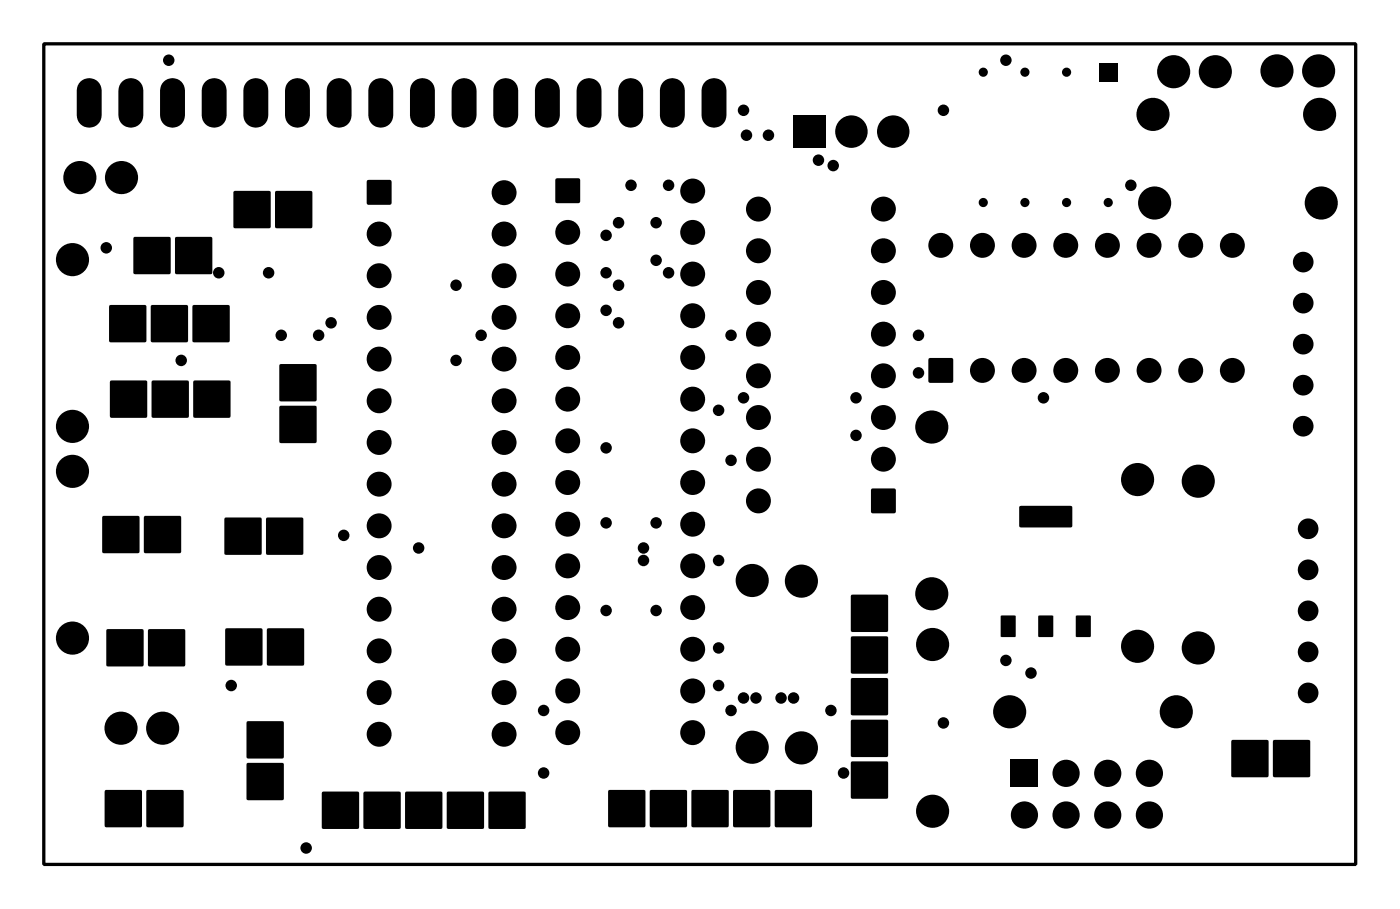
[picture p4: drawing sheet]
<svg xmlns="http://www.w3.org/2000/svg" width="85mm" height="55mm" viewBox="0 0 85 55" stroke-linecap="round" stroke-linejoin="round" font-family="sans-serif">
<g fill="#000">
<path d="M4.9 5a.76 .76 0 0 1 .8-.2 .76 .76 0 0 1 .5 .7v1.5a.76 .76 0 0 1-.8 .8 .76 .76 0 0 1-.7-.8v-1.5z" fill-rule="evenodd"/>
<path d="M7.4 5a.76 .76 0 0 1 .9-.2 .76 .76 0 0 1 .4 .7v1.5a.76 .76 0 0 1-.7 .8 .76 .76 0 0 1-.8-.8v-1.5z" fill-rule="evenodd"/>
<path d="M8.2 14.5h2.2v2.2h-2.2z" fill-rule="evenodd"/>
<path d="M10 5a.76 .76 0 0 1 .8-.2 .76 .76 0 0 1 .5 .7v1.5a.76 .76 0 0 1-.8 .8 .76 .76 0 0 1-.7-.8v-1.5z" fill-rule="evenodd"/>
<path d="M10.7 14.5h2.2v2.2h-2.2z" fill-rule="evenodd"/>
<path d="M12.5 5a.76 .76 0 0 1 .8-.2 .76 .76 0 0 1 .5 .7v1.5a.76 .76 0 0 1-.7 .8 .76 .76 0 0 1-.8-.8v-1.5z" fill-rule="evenodd"/>
<path d="M14.3 11.7h2.2v2.2h-2.2z" fill-rule="evenodd"/>
<path d="M15.1 5a.76 .76 0 0 1 .8-.2 .76 .76 0 0 1 .5 .7v1.5a.76 .76 0 0 1-.8 .8 .76 .76 0 0 1-.8-.8v-1.5z" fill-rule="evenodd"/>
<path d="M16.8 11.7h2.2v2.2h-2.2z" fill-rule="evenodd"/>
<path d="M17.6 5a.76 .76 0 0 1 .8-.2 .76 .76 0 0 1 .5 .7v1.5a.76 .76 0 0 1-.8 .8 .76 .76 0 0 1-.7-.8v-1.5z" fill-rule="evenodd"/>
<path d="M20.1 5a.76 .76 0 0 1 .9-.2 .76 .76 0 0 1 .4 .7v1.5a.76 .76 0 0 1-.7 .8 .76 .76 0 0 1-.8-.8v-1.5z" fill-rule="evenodd"/>
<path d="M22.4 11h1.4v1.4h-1.4z" fill-rule="evenodd"/>
<path d="M22.7 5a.76 .76 0 0 1 .8-.2 .76 .76 0 0 1 .5 .7v1.5a.76 .76 0 0 1-.8 .8 .76 .76 0 0 1-.7-.8v-1.5z" fill-rule="evenodd"/>
<path d="M25.2 5a.76 .76 0 0 1 .8-.2 .76 .76 0 0 1 .5 .7v1.5a.76 .76 0 0 1-.7 .8 .76 .76 0 0 1-.8-.8v-1.5z" fill-rule="evenodd"/>
<path d="M27.8 5a.76 .76 0 0 1 .8-.2 .76 .76 0 0 1 .5 .7v1.5a.76 .76 0 0 1-.8 .8 .76 .76 0 0 1-.8-.8v-1.5z" fill-rule="evenodd"/>
<path d="M30.3 5a.76 .76 0 0 1 .8-.2 .76 .76 0 0 1 .5 .7v1.5a.76 .76 0 0 1-.8 .8 .76 .76 0 0 1-.7-.8v-1.5z" fill-rule="evenodd"/>
<path d="M32.8 5a.76 .76 0 0 1 .9-.2 .76 .76 0 0 1 .4 .7v1.5a.76 .76 0 0 1-.7 .8 .76 .76 0 0 1-.8-.8v-1.5z" fill-rule="evenodd"/>
<path d="M33.9 10.9h1.4v1.4h-1.4z" fill-rule="evenodd"/>
<path d="M35.4 5a.76 .76 0 0 1 .8-.2 .76 .76 0 0 1 .5 .7v1.5a.76 .76 0 0 1-.8 .8 .76 .76 0 0 1-.7-.8v-1.5z" fill-rule="evenodd"/>
<path d="M37.9 5a.76 .76 0 0 1 .8-.2 .76 .76 0 0 1 .5 .7v1.5a.76 .76 0 0 1-.7 .8 .76 .76 0 0 1-.8-.8v-1.5z" fill-rule="evenodd"/>
<path d="M40.5 5a.76 .76 0 0 1 .8-.2 .76 .76 0 0 1 .5 .7v1.5a.76 .76 0 0 1-.8 .8 .76 .76 0 0 1-.8-.8v-1.5z" fill-rule="evenodd"/>
<path d="M43 5a.76 .76 0 0 1 .8-.2 .76 .76 0 0 1 .5 .7v1.5a.76 .76 0 0 1-.8 .8 .76 .76 0 0 1-.7-.8v-1.5z" fill-rule="evenodd"/>
<path d="M48.4 7h2v2h-2z" fill-rule="evenodd"/>
<path d="M67 3.8h1.1v1.2h-1.1z" fill-rule="evenodd"/>
<path d="M6.3 31.5h2.2v2.2h-2.2z" fill-rule="evenodd"/>
<path d="M6.5 38.4h2.2v2.2h-2.2z" fill-rule="evenodd"/>
<path d="M6.7 18.6h2.2v2.2h-2.2z" fill-rule="evenodd"/>
<path d="M6.7 23.2h2.2v2.2h-2.2z" fill-rule="evenodd"/>
<path d="M8.8 31.5h2.2v2.2h-2.2z" fill-rule="evenodd"/>
<path d="M9 38.4h2.3v2.2h-2.3z" fill-rule="evenodd"/>
<path d="M9.2 18.6h2.2v2.2h-2.2z" fill-rule="evenodd"/>
<path d="M9.3 23.2h2.2v2.2h-2.2z" fill-rule="evenodd"/>
<path d="M13.7 31.6h2.2v2.2h-2.2z" fill-rule="evenodd"/>
<path d="M13.8 38.3h2.2v2.2h-2.2z" fill-rule="evenodd"/>
<path d="M11.8 18.6h2.2v2.2h-2.2z" fill-rule="evenodd"/>
<path d="M11.8 23.2h2.2v2.2h-2.2z" fill-rule="evenodd"/>
<path d="M16.2 31.6h2.3v2.2h-2.3z" fill-rule="evenodd"/>
<path d="M16.3 38.3h2.2v2.2h-2.2z" fill-rule="evenodd"/>
<path d="M17.1 24.7h2.2v2.3h-2.2z" fill-rule="evenodd"/>
<path d="M17.1 22.2h2.2v2.2h-2.2z" fill-rule="evenodd"/>
<path d="M53.1 29.8h1.5v1.4h-1.5z" fill-rule="evenodd"/>
<path d="M51.9 36.3h2.2v2.2h-2.2z" fill-rule="evenodd"/>
<path d="M51.9 38.8h2.2v2.2h-2.2z" fill-rule="evenodd"/>
<path d="M56.6 21.8h1.5v1.5h-1.5z" fill-rule="evenodd"/>
<path d="M61 37.5h.9v1.3h-.9z" fill-rule="evenodd"/>
<path d="M62.2 30.8h3.1l.1 1.3h-.1h-3.1z" fill-rule="evenodd"/>
<path d="M63.3 37.5h.9v1.3h-.9z" fill-rule="evenodd"/>
<path d="M65.6 37.5h.9v1.3h-.9z" fill-rule="evenodd"/>
<path d="M6.4 48.2h2.2v2.2h-2.2z" fill-rule="evenodd"/>
<path d="M8.9 48.2h2.3v2.2h-2.3z" fill-rule="evenodd"/>
<path d="M15.1 46.5h2.2v2.2h-2.2z" fill-rule="evenodd"/>
<path d="M15.1 44h2.2v2.2h-2.2z" fill-rule="evenodd"/>
<path d="M19.6 48.3h2.3v2.2h-2.3z" fill-rule="evenodd"/>
<path d="M22.2 48.3h2.2v2.2h-2.2z" fill-rule="evenodd"/>
<path d="M24.7 48.3h2.2v2.2h-2.2z" fill-rule="evenodd"/>
<path d="M27.3 48.3h2.2v2.2h-2.2z" fill-rule="evenodd"/>
<path d="M29.8 48.3h2.2v2.2h-2.2z" fill-rule="evenodd"/>
<path d="M37.1 48.2h2.2v2.2h-2.2z" fill-rule="evenodd"/>
<path d="M39.6 48.2h2.3v2.2h-2.3z" fill-rule="evenodd"/>
<path d="M42.2 48.2h2.2v2.2h-2.2z" fill-rule="evenodd"/>
<path d="M44.7 48.2h2.2v2.2h-2.2z" fill-rule="evenodd"/>
<path d="M47.3 48.2h2.2v2.2h-2.2z" fill-rule="evenodd"/>
<path d="M51.9 41.3h2.2v2.3h-2.2z" fill-rule="evenodd"/>
<path d="M51.9 43.9h2.2v2.2h-2.2z" fill-rule="evenodd"/>
<path d="M51.9 46.4h2.2v2.2h-2.2z" fill-rule="evenodd"/>
<path d="M61.6 46.3h1.7v1.6h-1.7z" fill-rule="evenodd"/>
<path d="M75.1 45.1h2.2v2.2h-2.2z" fill-rule="evenodd"/>
<path d="M77.6 45.1h2.3v2.2h-2.3z" fill-rule="evenodd"/>
<circle cx="4.4" cy="15.8" r="1.01"/>
<circle cx="4.9" cy="10.8" r="1.01"/>
<circle cx="6.5" cy="15.1" r=".35"/>
<circle cx="7.4" cy="10.8" r="1.01"/>
<circle cx="10.3" cy="3.7" r=".35"/>
<circle cx="13.3" cy="16.6" r=".35"/>
<circle cx="16.4" cy="16.6" r=".35"/>
<circle cx="20.2" cy="19.7" r=".35"/>
<circle cx="23.1" cy="14.3" r=".76"/>
<circle cx="23.1" cy="16.8" r=".76"/>
<circle cx="23.1" cy="19.3" r=".76"/>
<circle cx="27.8" cy="17.4" r=".35"/>
<circle cx="30.7" cy="14.3" r=".76"/>
<circle cx="30.7" cy="16.8" r=".76"/>
<circle cx="30.7" cy="11.7" r=".76"/>
<circle cx="30.7" cy="19.3" r=".76"/>
<circle cx="34.6" cy="16.7" r=".76"/>
<circle cx="34.6" cy="14.2" r=".76"/>
<circle cx="34.6" cy="19.2" r=".76"/>
<circle cx="37" cy="16.6" r=".35"/>
<circle cx="37" cy="18.9" r=".35"/>
<circle cx="37" cy="14.3" r=".35"/>
<circle cx="37.7" cy="13.6" r=".35"/>
<circle cx="37.7" cy="19.7" r=".35"/>
<circle cx="37.7" cy="17.4" r=".35"/>
<circle cx="38.5" cy="11.3" r=".35"/>
<circle cx="40" cy="13.6" r=".35"/>
<circle cx="40" cy="15.9" r=".35"/>
<circle cx="40.8" cy="11.3" r=".35"/>
<circle cx="40.8" cy="16.6" r=".35"/>
<circle cx="42.2" cy="11.6" r=".76"/>
<circle cx="42.2" cy="14.2" r=".76"/>
<circle cx="42.2" cy="19.2" r=".76"/>
<circle cx="42.2" cy="16.7" r=".76"/>
<circle cx="45.3" cy="6.7" r=".35"/>
<circle cx="45.5" cy="8.2" r=".35"/>
<circle cx="46.2" cy="17.8" r=".76"/>
<circle cx="46.2" cy="12.7" r=".76"/>
<circle cx="46.2" cy="15.3" r=".76"/>
<circle cx="46.9" cy="8.2" r=".35"/>
<circle cx="49.9" cy="9.8" r=".35"/>
<circle cx="50.8" cy="10.1" r=".35"/>
<circle cx="51.9" cy="8" r=".99"/>
<circle cx="53.9" cy="12.7" r=".76"/>
<circle cx="53.9" cy="17.8" r=".76"/>
<circle cx="53.9" cy="15.3" r=".76"/>
<circle cx="54.5" cy="8" r=".99"/>
<circle cx="57.4" cy="15" r=".76"/>
<circle cx="57.5" cy="6.7" r=".35"/>
<circle cx="59.9" cy="15" r=".76"/>
<circle cx="60" cy="12.3" r=".28"/>
<circle cx="60" cy="4.4" r=".28"/>
<circle cx="61.3" cy="3.7" r=".35"/>
<circle cx="62.4" cy="15" r=".76"/>
<circle cx="62.5" cy="12.3" r=".28"/>
<circle cx="62.5" cy="4.4" r=".28"/>
<circle cx="65" cy="15" r=".76"/>
<circle cx="65" cy="12.3" r=".28"/>
<circle cx="65" cy="4.4" r=".28"/>
<circle cx="67.5" cy="15" r=".76"/>
<circle cx="67.6" cy="12.3" r=".28"/>
<circle cx="69" cy="11.3" r=".35"/>
<circle cx="70.1" cy="15" r=".76"/>
<circle cx="70.3" cy="7" r="1.01"/>
<circle cx="70.4" cy="12.4" r="1.01"/>
<circle cx="71.6" cy="4.4" r="1.01"/>
<circle cx="72.6" cy="15" r=".76"/>
<circle cx="74.1" cy="4.4" r="1.01"/>
<circle cx="75.1" cy="15" r=".76"/>
<circle cx="77.9" cy="4.3" r="1.01"/>
<circle cx="79.5" cy="16" r=".63"/>
<circle cx="79.5" cy="18.5" r=".63"/>
<circle cx="80.4" cy="4.3" r="1.01"/>
<circle cx="80.5" cy="7" r="1.01"/>
<circle cx="80.6" cy="12.4" r="1.01"/>
<circle cx="4.4" cy="28.7" r="1.01"/>
<circle cx="4.4" cy="26" r="1.01"/>
<circle cx="4.4" cy="38.9" r="1.01"/>
<circle cx="11" cy="22" r=".35"/>
<circle cx="17.1" cy="20.4" r=".35"/>
<circle cx="19.4" cy="20.4" r=".35"/>
<circle cx="21" cy="32.6" r=".35"/>
<circle cx="23.1" cy="34.6" r=".76"/>
<circle cx="23.1" cy="32" r=".76"/>
<circle cx="23.1" cy="37.1" r=".76"/>
<circle cx="23.1" cy="39.7" r=".76"/>
<circle cx="23.1" cy="21.9" r=".76"/>
<circle cx="23.1" cy="24.4" r=".76"/>
<circle cx="23.1" cy="29.5" r=".76"/>
<circle cx="23.1" cy="27" r=".76"/>
<circle cx="25.5" cy="33.4" r=".35"/>
<circle cx="27.8" cy="22" r=".35"/>
<circle cx="29.3" cy="20.4" r=".35"/>
<circle cx="30.7" cy="37.1" r=".76"/>
<circle cx="30.7" cy="32" r=".76"/>
<circle cx="30.7" cy="29.5" r=".76"/>
<circle cx="30.7" cy="34.6" r=".76"/>
<circle cx="30.7" cy="27" r=".76"/>
<circle cx="30.7" cy="21.9" r=".76"/>
<circle cx="30.7" cy="24.4" r=".76"/>
<circle cx="30.7" cy="39.7" r=".76"/>
<circle cx="34.6" cy="37" r=".76"/>
<circle cx="34.6" cy="26.9" r=".76"/>
<circle cx="34.6" cy="34.5" r=".76"/>
<circle cx="34.6" cy="31.9" r=".76"/>
<circle cx="34.6" cy="21.8" r=".76"/>
<circle cx="34.6" cy="24.3" r=".76"/>
<circle cx="34.6" cy="29.4" r=".76"/>
<circle cx="34.6" cy="39.6" r=".76"/>
<circle cx="37" cy="37.2" r=".35"/>
<circle cx="37" cy="31.9" r=".35"/>
<circle cx="37" cy="27.3" r=".35"/>
<circle cx="39.2" cy="33.4" r=".35"/>
<circle cx="39.2" cy="34.1" r=".35"/>
<circle cx="40" cy="37.2" r=".35"/>
<circle cx="40" cy="31.9" r=".35"/>
<circle cx="42.2" cy="39.6" r=".76"/>
<circle cx="42.2" cy="21.8" r=".76"/>
<circle cx="42.2" cy="37" r=".76"/>
<circle cx="42.2" cy="34.5" r=".76"/>
<circle cx="42.2" cy="26.9" r=".76"/>
<circle cx="42.2" cy="31.9" r=".76"/>
<circle cx="42.2" cy="29.4" r=".76"/>
<circle cx="42.2" cy="24.3" r=".76"/>
<circle cx="43.8" cy="25" r=".35"/>
<circle cx="43.8" cy="39.5" r=".35"/>
<circle cx="43.8" cy="34.1" r=".35"/>
<circle cx="44.6" cy="28" r=".35"/>
<circle cx="44.6" cy="20.4" r=".35"/>
<circle cx="45.3" cy="24.2" r=".35"/>
<circle cx="45.9" cy="35.4" r="1.01"/>
<circle cx="46.2" cy="30.5" r=".76"/>
<circle cx="46.2" cy="20.4" r=".76"/>
<circle cx="46.2" cy="28" r=".76"/>
<circle cx="46.2" cy="22.9" r=".76"/>
<circle cx="46.2" cy="25.4" r=".76"/>
<circle cx="48.9" cy="35.4" r="1.01"/>
<circle cx="52.2" cy="26.5" r=".35"/>
<circle cx="52.2" cy="24.2" r=".35"/>
<circle cx="53.9" cy="25.4" r=".76"/>
<circle cx="53.9" cy="28" r=".76"/>
<circle cx="53.9" cy="20.4" r=".76"/>
<circle cx="53.9" cy="22.9" r=".76"/>
<circle cx="56" cy="22.7" r=".35"/>
<circle cx="56" cy="20.4" r=".35"/>
<circle cx="56.8" cy="36.2" r="1.01"/>
<circle cx="56.8" cy="26" r="1.01"/>
<circle cx="56.9" cy="39.3" r="1.01"/>
<circle cx="59.9" cy="22.6" r=".76"/>
<circle cx="62.4" cy="22.6" r=".76"/>
<circle cx="63.6" cy="24.2" r=".35"/>
<circle cx="65" cy="22.6" r=".76"/>
<circle cx="67.5" cy="22.6" r=".76"/>
<circle cx="69.4" cy="39.4" r="1.01"/>
<circle cx="69.4" cy="29.2" r="1.01"/>
<circle cx="70.1" cy="22.6" r=".76"/>
<circle cx="72.6" cy="22.6" r=".76"/>
<circle cx="73.1" cy="29.3" r="1.01"/>
<circle cx="73.1" cy="39.5" r="1.01"/>
<circle cx="75.1" cy="22.6" r=".76"/>
<circle cx="79.5" cy="23.5" r=".63"/>
<circle cx="79.5" cy="26" r=".63"/>
<circle cx="79.5" cy="21" r=".63"/>
<circle cx="79.8" cy="32.2" r=".63"/>
<circle cx="79.8" cy="34.7" r=".63"/>
<circle cx="79.8" cy="37.2" r=".63"/>
<circle cx="79.8" cy="39.7" r=".63"/>
<circle cx="7.4" cy="44.4" r="1.01"/>
<circle cx="9.9" cy="44.4" r="1.01"/>
<circle cx="14.1" cy="41.8" r=".35"/>
<circle cx="18.7" cy="51.7" r=".35"/>
<circle cx="23.1" cy="44.7" r=".76"/>
<circle cx="23.1" cy="42.2" r=".76"/>
<circle cx="30.7" cy="42.2" r=".76"/>
<circle cx="30.7" cy="44.7" r=".76"/>
<circle cx="33.1" cy="47.1" r=".35"/>
<circle cx="33.1" cy="43.3" r=".35"/>
<circle cx="34.6" cy="44.6" r=".76"/>
<circle cx="34.6" cy="42.1" r=".76"/>
<circle cx="42.2" cy="42.1" r=".76"/>
<circle cx="42.2" cy="44.6" r=".76"/>
<circle cx="43.8" cy="41.8" r=".35"/>
<circle cx="44.6" cy="43.3" r=".35"/>
<circle cx="45.3" cy="42.5" r=".35"/>
<circle cx="45.9" cy="45.5" r="1.01"/>
<circle cx="46.1" cy="42.5" r=".35"/>
<circle cx="47.6" cy="42.5" r=".35"/>
<circle cx="48.4" cy="42.5" r=".35"/>
<circle cx="48.9" cy="45.6" r="1.01"/>
<circle cx="50.7" cy="43.3" r=".35"/>
<circle cx="51.4" cy="47.1" r=".35"/>
<circle cx="56.9" cy="49.4" r="1.01"/>
<circle cx="57.5" cy="44" r=".35"/>
<circle cx="61.3" cy="40.2" r=".35"/>
<circle cx="61.6" cy="43.4" r="1.01"/>
<circle cx="62.5" cy="49.7" r=".83"/>
<circle cx="62.9" cy="41" r=".35"/>
<circle cx="65" cy="47.1" r=".83"/>
<circle cx="65" cy="49.7" r=".83"/>
<circle cx="67.5" cy="47.1" r=".83"/>
<circle cx="67.5" cy="49.7" r=".83"/>
<circle cx="70.1" cy="47.1" r=".83"/>
<circle cx="70.1" cy="49.7" r=".83"/>
<circle cx="71.7" cy="43.4" r="1.01"/>
<circle cx="79.8" cy="42.2" r=".63"/>
</g>
<path d="M2.7 2.7h80v50h-80z" fill="none" stroke="#000" stroke-width=".2"/>
</svg>
